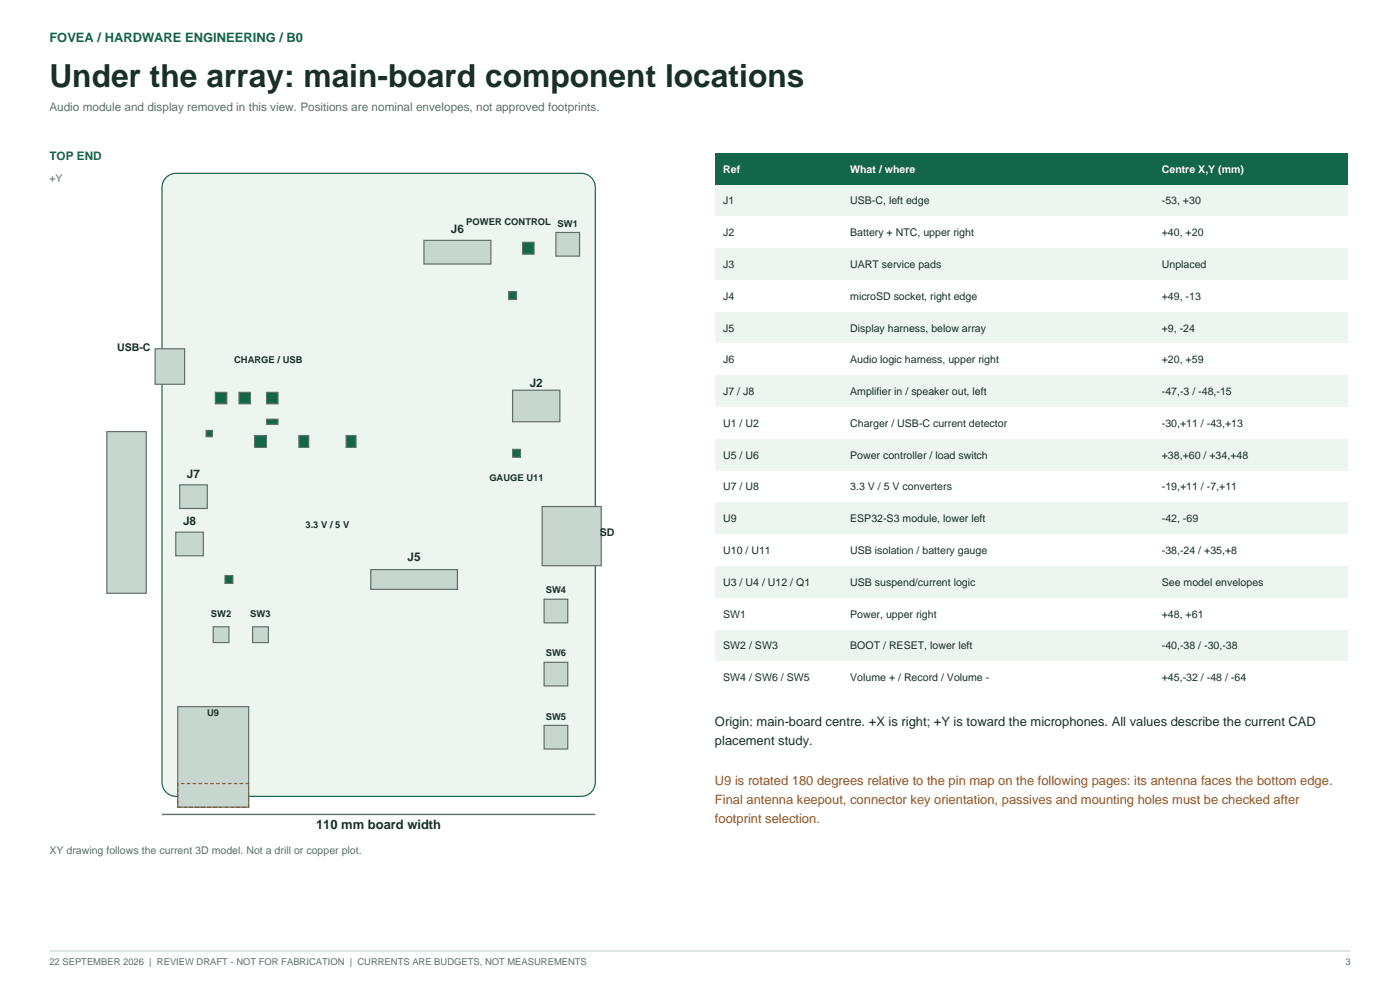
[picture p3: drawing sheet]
<svg xmlns="http://www.w3.org/2000/svg" width="420mm" height="297mm" viewBox="0 0 420 297" stroke-linecap="round" stroke-linejoin="round" font-family="sans-serif">
<defs><g id="words">
<text font-size="9.5" fill="#183027" x="14.8" y="26.1">Under the array: main-board component locations</text>
<text font-size="3.9" fill="#12674b" x="14.8" y="12.7">FOVEA / HARDWARE ENGINEERING / B0</text>
<g font-size="3.9" fill="#183027">
<text x="214.5" y="217.6">Origin: main-board centre. +X is right; +Y is toward the microphones. All values describe the current CAD</text>
<text x="214.5" y="223.3">placement study.</text>
<text x="94.8" y="248.3">110 mm board width</text>
</g>
<g font-size="3.9" fill="#93521e">
<text x="214.5" y="235.3">U9 is rotated 180 degrees relative to the pin map on the following pages: its antenna faces the bottom edge.</text>
<text x="214.5" y="240.9">Final antenna keepout, connector key orientation, passives and mounting holes must be checked after</text>
<text x="214.5" y="246.6">footprint selection.</text>
</g>
<text font-size="3.5" fill="#5d7067" x="14.8" y="33.2">Audio module and display removed in this view. Positions are nominal envelopes, not approved footprints.</text>
<text font-size="3.5" fill="#12674b" x="14.8" y="47.9">TOP END</text>
<g font-size="3.5" fill="#183027">
<text x="135.3" y="69.9">J6</text>
<text x="158.9" y="116">J2</text>
<text x="56.1" y="143.2">J7</text>
<text x="54.9" y="157.4">J8</text>
<text x="122.3" y="168">J5</text>
</g>
<g font-size="3.2" fill="#fff">
<text x="217" y="51.7">Ref</text>
<text x="255.1" y="51.7">What / where</text>
<text x="348.5" y="51.7">Centre X,Y (mm)</text>
</g>
<g font-size="3.2" fill="#5d7067">
<text x="14.8" y="54.6">+Y</text>
<text x="14.8" y="256.1">XY drawing follows the current 3D model. Not a drill or copper plot.</text>
</g>
<g font-size="3.2" fill="#183027">
<text x="217" y="61.3">J1</text>
<text x="255.1" y="61.3">USB-C, left edge</text>
<text x="348.5" y="61.3">-53, +30</text>
<text x="217" y="70.8">J2</text>
<text x="255.1" y="70.8">Battery + NTC, upper right</text>
<text x="348.5" y="70.8">+40, +20</text>
<text x="217" y="80.3">J3</text>
<text x="255.1" y="80.3">UART service pads</text>
<text x="348.5" y="80.3">Unplaced</text>
<text x="217" y="89.8">J4</text>
<text x="255.1" y="89.8">microSD socket, right edge</text>
<text x="348.5" y="89.8">+49, -13</text>
<text x="217" y="99.4">J5</text>
<text x="255.1" y="99.4">Display harness, below array</text>
<text x="348.5" y="99.4">+9, -24</text>
<text x="35.1" y="105.1">USB-C</text>
<text x="217" y="108.9">J6</text>
<text x="255.1" y="108.9">Audio logic harness, upper right</text>
<text x="348.5" y="108.9">+20, +59</text>
<text x="217" y="118.4">J7 / J8</text>
<text x="255.1" y="118.4">Amplifier in / speaker out, left</text>
<text x="348.5" y="118.4">-47,-3 / -48,-15</text>
<text x="217" y="127.9">U1 / U2</text>
<text x="255.1" y="127.9">Charger / USB-C current detector</text>
<text x="348.5" y="127.9">-30,+11 / -43,+13</text>
<text x="217" y="137.5">U5 / U6</text>
<text x="255.1" y="137.5">Power controller / load switch</text>
<text x="348.5" y="137.5">+38,+60 / +34,+48</text>
<text x="217" y="147">U7 / U8</text>
<text x="255.1" y="147">3.3 V / 5 V converters</text>
<text x="348.5" y="147">-19,+11 / -7,+11</text>
<text x="180" y="160.7">SD</text>
<text x="217" y="156.5">U9</text>
<text x="255.1" y="156.5">ESP32-S3 module, lower left</text>
<text x="348.5" y="156.5">-42, -69</text>
<text x="217" y="166">U10 / U11</text>
<text x="255.1" y="166">USB isolation / battery gauge</text>
<text x="348.5" y="166">-38,-24 / +35,+8</text>
<text x="217" y="175.6">U3 / U4 / U12 / Q1</text>
<text x="255.1" y="175.6">USB suspend/current logic</text>
<text x="348.5" y="175.6">See model envelopes</text>
<text x="217" y="185.1">SW1</text>
<text x="255.1" y="185.1">Power, upper right</text>
<text x="348.5" y="185.1">+48, +61</text>
<text x="217" y="194.6">SW2 / SW3</text>
<text x="255.1" y="194.6">BOOT / RESET, lower left</text>
<text x="348.5" y="194.6">-40,-38 / -30,-38</text>
<text x="217" y="204.1">SW4 / SW6 / SW5</text>
<text x="255.1" y="204.1">Volume + / Record / Volume -</text>
<text x="348.5" y="204.1">+45,-32 / -48 / -64</text>
</g>
<g font-size="2.8" fill="#183027">
<text x="139.9" y="67.3">POWER CONTROL SW1</text>
<text x="70.2" y="108.7">CHARGE / USB</text>
<text x="146.8" y="144.1">GAUGE U11</text>
<text x="91.6" y="158.3">3.3 V / 5 V</text>
<text x="163.7" y="177.8">SW4</text>
<text x="63.3" y="184.9">SW2</text>
<text x="75.1" y="184.9">SW3</text>
<text x="163.7" y="196.7">SW6</text>
<text x="62.2" y="214.5">U9</text>
<text x="163.7" y="215.6">SW5</text>
</g>
<g font-size="2.8" fill="#5d7067">
<text x="14.8" y="289.2">22 SEPTEMBER 2026 | REVIEW DRAFT - NOT FOR FABRICATION | CURRENTS ARE BUDGETS, NOT MEASUREMENTS</text>
<text x="403.6" y="289.2">3</text>
</g>
</g></defs>
<path d="M14.8 285h390.4" fill="none" stroke="#c4d6cb" stroke-width=".35"/>
<path d="M49.6 53.4a4.2 4.2 0 0 1 3.2-1.5h121.6a4.2 4.2 0 0 1 4.2 4.3v178.2a4.2 4.2 0 0 1-4.2 4.3h-121.6a4.2 4.2 0 0 1-4.2-4.3v-178.2a4.2 4.2 0 0 1 1-2.8z" fill-rule="evenodd" fill="#edf5ef" stroke="#12674b" stroke-width=".35"/>
<path d="M53.3 211.8h21.3v30.1h-21.3z" fill-rule="evenodd" fill="#c7d6ce" stroke="#5d7067" stroke-width=".35"/>
<g fill="#12674b" stroke="#5d7067" stroke-width=".35">
<path d="M76.4 130.5h3.5v3.6h-3.5z" fill-rule="evenodd"/>
<path d="M61.8 129h1.9v1.9h-1.9z" fill-rule="evenodd"/>
<path d="M64.6 117.6h3.4v3.4h-3.4z" fill-rule="evenodd"/>
<path d="M71.7 117.6h3.4v3.4h-3.4z" fill-rule="evenodd"/>
<path d="M80 117.6h3.4v3.4h-3.4z" fill-rule="evenodd"/>
<path d="M80 125.6h3.4v1.6h-3.4z" fill-rule="evenodd"/>
<path d="M156.8 72.6h3.4v3.6h-3.4z" fill-rule="evenodd"/>
<path d="M152.6 87.4h2.4v2.4h-2.4z" fill-rule="evenodd"/>
<path d="M89.7 130.5h2.9v3.6h-2.9z" fill-rule="evenodd"/>
<path d="M103.8 130.5h3v3.6h-3z" fill-rule="evenodd"/>
<path d="M67.5 172.5h2.4v2.4h-2.4z" fill-rule="evenodd"/>
<path d="M153.8 134.7h2.3v2.3h-2.3z" fill-rule="evenodd"/>
</g>
<g fill="#c7d6ce" stroke="#5d7067" stroke-width=".35">
<path d="M46.5 104.5h8.9v10.7h-8.9z" fill-rule="evenodd"/>
<path d="M162.6 151.8h17.8v17.7h-17.8z" fill-rule="evenodd"/>
<path d="M166.8 69.7h7.1v7.1h-7.1z" fill-rule="evenodd"/>
<path d="M163.2 198.5h7.1v7.1h-7.1z" fill-rule="evenodd"/>
<path d="M163.2 179.6h7.1v7.1h-7.1z" fill-rule="evenodd"/>
<path d="M163.2 217.4h7.1v7.1h-7.1z" fill-rule="evenodd"/>
<path d="M64 187.9h4.7v4.7h-4.7z" fill-rule="evenodd"/>
<path d="M75.8 187.9h4.7v4.7h-4.7z" fill-rule="evenodd"/>
<path d="M153.8 116.9h14.2v9.5h-14.2z" fill-rule="evenodd"/>
<path d="M127.2 72h20.1v7.1h-20.1z" fill-rule="evenodd"/>
<path d="M53.9 145.3h8.3v7.1h-8.3z" fill-rule="evenodd"/>
<path d="M52.7 159.5h8.3v7.1h-8.3z" fill-rule="evenodd"/>
<path d="M111.2 170.7h26v5.9h-26z" fill-rule="evenodd"/>
<path d="M32 129.4h11.9v48.4h-11.9z" fill-rule="evenodd"/>
</g>
<path d="M53.3 234.8h21.3v7.1h-21.3z" fill="none" stroke="#93521e" stroke-width=".35" stroke-dasharray="1.1 .7" stroke-linecap="butt"/>
<path d="M48.6 244.1h130" fill="none" stroke="#5d7067" stroke-width=".42"/>
<path d="M214.5 45.8h189.8v9.5h-189.8z" fill-rule="evenodd" fill="#12674b"/>
<path d="M214.5 55.3h189.8v9.6h-189.8z" fill-rule="evenodd" fill="#edf5ef"/>
<path d="M214.5 64.9h189.8v9.5h-189.8z" fill-rule="evenodd" fill="#fff"/>
<path d="M214.5 74.4h189.8v9.5h-189.8z" fill-rule="evenodd" fill="#edf5ef"/>
<path d="M214.5 83.9h189.8v9.5h-189.8z" fill-rule="evenodd" fill="#fff"/>
<path d="M214.5 93.4h189.8v9.6h-189.8z" fill-rule="evenodd" fill="#edf5ef"/>
<path d="M214.5 103h189.8v9.5h-189.8z" fill-rule="evenodd" fill="#fff"/>
<path d="M214.5 112.5h189.8v9.5h-189.8z" fill-rule="evenodd" fill="#edf5ef"/>
<path d="M214.5 122h189.8v9.5h-189.8z" fill-rule="evenodd" fill="#fff"/>
<path d="M214.5 131.5h189.8v9.6h-189.8z" fill-rule="evenodd" fill="#edf5ef"/>
<path d="M214.5 141.1h189.8v9.5h-189.8z" fill-rule="evenodd" fill="#fff"/>
<path d="M214.5 150.6h189.8v9.5h-189.8z" fill-rule="evenodd" fill="#edf5ef"/>
<path d="M214.5 160.1h189.8v9.5h-189.8z" fill-rule="evenodd" fill="#fff"/>
<path d="M214.5 169.6h189.8v9.6h-189.8z" fill-rule="evenodd" fill="#edf5ef"/>
<path d="M214.5 179.2h189.8v9.5h-189.8z" fill-rule="evenodd" fill="#fff"/>
<path d="M214.5 188.7h189.8v9.5h-189.8z" fill-rule="evenodd" fill="#edf5ef"/>
<path d="M214.5 198.2h189.8v9.5h-189.8z" fill-rule="evenodd" fill="#fff"/>
<use href="#words"/>
</svg>
